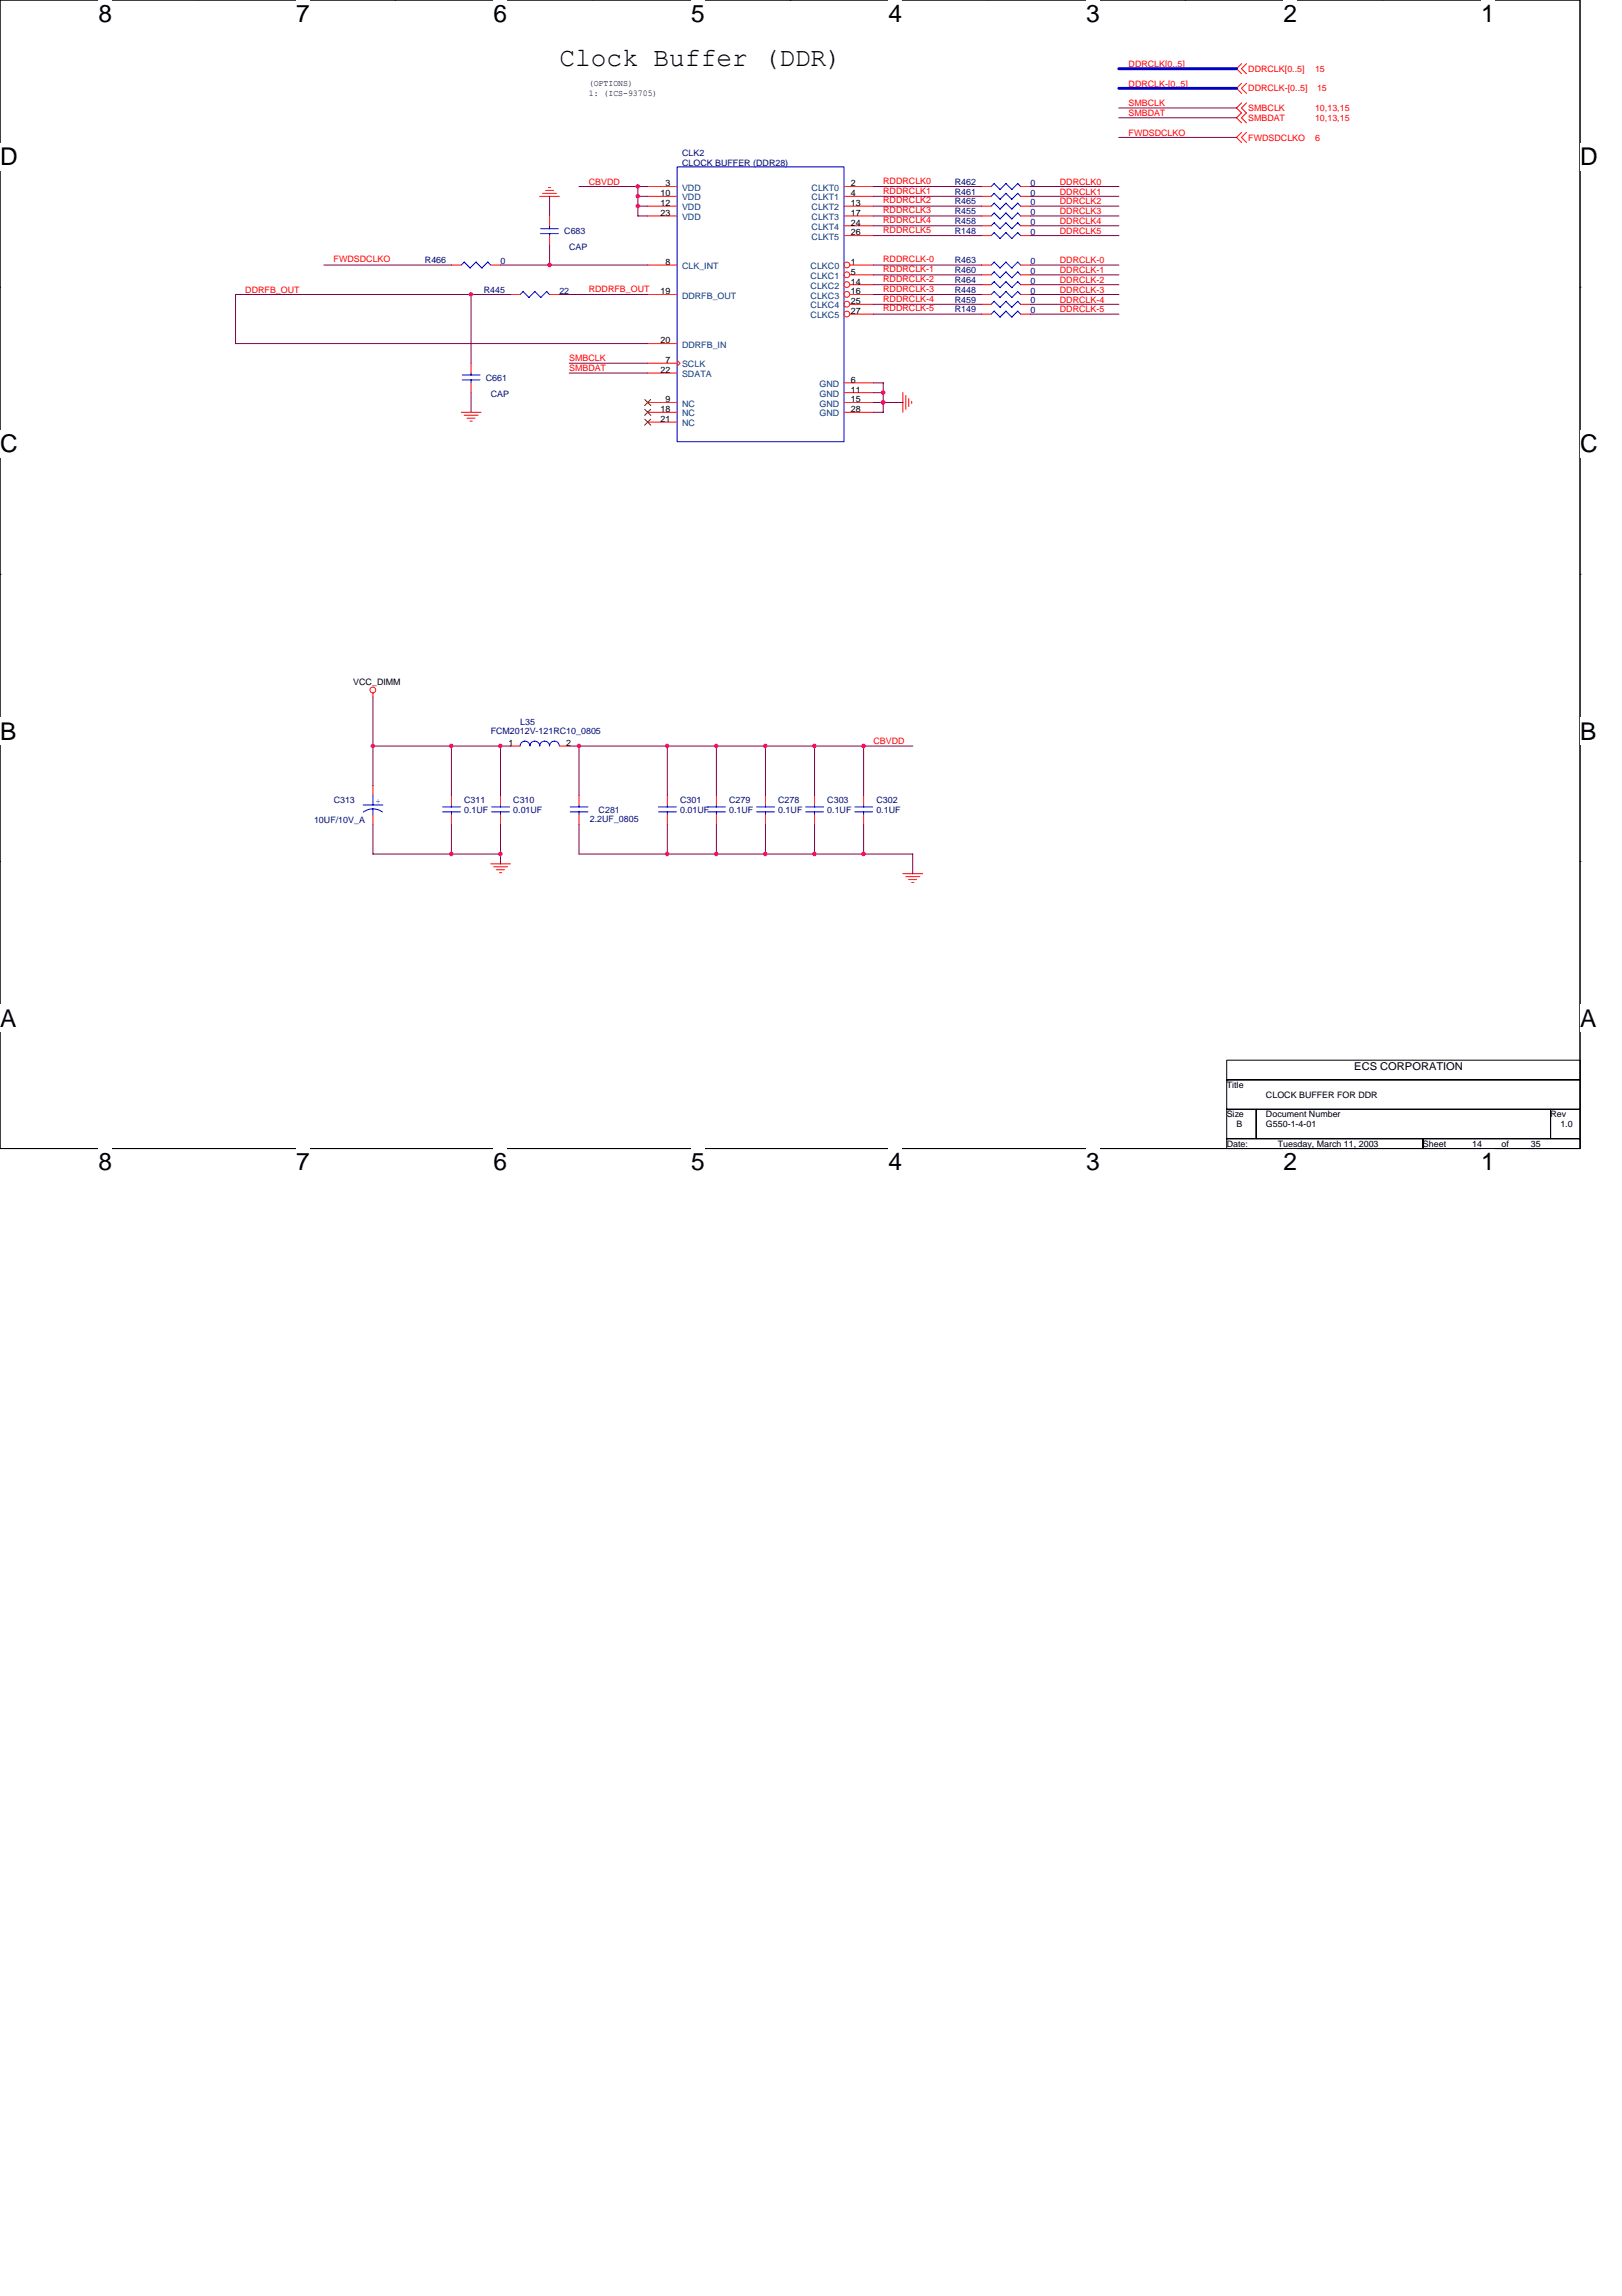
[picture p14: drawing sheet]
<svg xmlns="http://www.w3.org/2000/svg" width="210mm" height="297mm" viewBox="0 0 210 297" stroke-linecap="round" stroke-linejoin="round" font-family="sans-serif">
<defs><g id="words">
<text font-size="3.4" x="72.4" y="8.6">Clock Buffer (DDR)</text>
<g font-size="3.2">
<text x="12.8" y="2.8">8</text>
<text x="38.3" y="2.8">7</text>
<text x="63.9" y="2.8">6</text>
<text x="89.4" y="2.8">5</text>
<text x="115" y="2.8">4</text>
<text x="140.5" y="2.8">3</text>
<text x="166.1" y="2.8">2</text>
<text x="191.7" y="2.8">1</text>
<text x="0" y="21.4">D</text>
<text x="204.5" y="21.4">D</text>
<text x="0" y="58.5">C</text>
<text x="204.5" y="58.5">C</text>
<text x="0" y="95.7">B</text>
<text x="204.5" y="95.7">B</text>
<text x="0" y="132.8">A</text>
<text x="204.5" y="132.8">A</text>
<text x="12.8" y="151.4">8</text>
<text x="38.3" y="151.4">7</text>
<text x="63.9" y="151.4">6</text>
<text x="89.4" y="151.4">5</text>
<text x="115" y="151.4">4</text>
<text x="140.5" y="151.4">3</text>
<text x="166.1" y="151.4">2</text>
<text x="191.7" y="151.4">1</text>
</g>
<text font-size="1.4" x="175.3" y="138.4">ECS CORPORATION</text>
<g font-size="1.1">
<text x="76.2" y="11.1">(OPTIONS)</text>
<text x="76.2" y="12.4">1: (ICS-93705)</text>
<text x="85.5" y="25.4">10</text>
<text x="85.5" y="26.6">12</text>
<text x="85.5" y="27.9">23</text>
<text x="86.1" y="24.1">3</text>
<text x="110.1" y="24.1">2</text>
<text x="110.1" y="25.4">4</text>
<text x="110.1" y="26.6">13</text>
<text x="110.1" y="27.9">17</text>
<text x="110.1" y="29.2">24</text>
<text x="86.1" y="34.3">8</text>
<text x="110.1" y="30.5">26</text>
<text x="110.1" y="34.3">1</text>
<text x="110.1" y="35.5">5</text>
<text x="85.5" y="38.1">19</text>
<text x="110.1" y="36.8">14</text>
<text x="110.1" y="38.1">16</text>
<text x="110.1" y="39.3">25</text>
<text x="110.1" y="40.6">27</text>
<text x="85.5" y="44.4">20</text>
<text x="86.1" y="47">7</text>
<text x="85.5" y="48.2">22</text>
<text x="85.5" y="53.3">18</text>
<text x="86.1" y="52">9</text>
<text x="110.1" y="49.5">6</text>
<text x="110.1" y="50.8">11</text>
<text x="110.1" y="52">15</text>
<text x="110.1" y="53.3">28</text>
<text x="85.5" y="54.6">21</text>
<text x="45.7" y="88.7">VCC_DIMM</text>
<text x="65.8" y="96.5">1</text>
<text x="73.3" y="96.5">2</text>
<text x="158.7" y="140.7">Title</text>
<text x="163.8" y="142">CLOCK BUFFER FOR DDR</text>
<text x="158.7" y="144.5">Size</text>
<text x="158.7" y="148.4">Date:</text>
<text x="160" y="145.8">B</text>
<text x="163.8" y="144.5">Document Number</text>
<text x="163.8" y="145.8">G550-1-4-01</text>
<text x="165.4" y="148.4">Tuesday, March 11, 2003</text>
<text x="184.2" y="148.4">Sheet</text>
<text x="190.5" y="148.4">14</text>
<text x="194.3" y="148.4">of</text>
<text x="198.1" y="148.4">35</text>
<text x="200.7" y="144.5">Rev</text>
<text x="201.9" y="145.8">1.0</text>
</g>
<g font-size="1.1" fill="#f00">
<text x="146" y="8.7">DDRCLK[0..5]</text>
<text x="146" y="11.2">DDRCLK-[0..5]</text>
<text x="161.5" y="9.3">DDRCLK[0..5]</text>
<text x="161.5" y="11.8">DDRCLK-[0..5]</text>
<text x="170.2" y="9.3">15</text>
<text x="170.4" y="11.8">15</text>
<text x="146" y="13.7">SMBCLK</text>
<text x="146" y="15">SMBDAT</text>
<text x="146" y="17.5">FWDSDCLKO</text>
<text x="161.5" y="14.4">SMBCLK</text>
<text x="161.5" y="15.6">SMBDAT</text>
<text x="170.2" y="14.4">10,13,15</text>
<text x="170.2" y="15.6">10,13,15</text>
<text x="76.2" y="23.9">CBVDD</text>
<text x="114.3" y="23.8">RDDRCLK0</text>
<text x="137.2" y="23.9">DDRCLK0</text>
<text x="161.5" y="18.2">FWDSDCLKO</text>
<text x="170.2" y="18.2">6</text>
<text x="114.3" y="25">RDDRCLK1</text>
<text x="114.3" y="26.3">RDDRCLK2</text>
<text x="114.3" y="27.6">RDDRCLK3</text>
<text x="114.3" y="28.9">RDDRCLK4</text>
<text x="137.2" y="26.4">DDRCLK2</text>
<text x="137.2" y="25.2">DDRCLK1</text>
<text x="137.2" y="29">DDRCLK4</text>
<text x="137.2" y="27.7">DDRCLK3</text>
<text x="43.2" y="33.9">FWDSDCLKO</text>
<text x="114.3" y="33.9">RDDRCLK-0</text>
<text x="114.3" y="35.2">RDDRCLK-1</text>
<text x="114.3" y="30.1">RDDRCLK5</text>
<text x="137.2" y="35.3">DDRCLK-1</text>
<text x="137.2" y="34.1">DDRCLK-0</text>
<text x="137.2" y="30.2">DDRCLK5</text>
<text x="31.7" y="37.9">DDRFB_OUT</text>
<text x="76.2" y="37.7">RDDRFB_OUT</text>
<text x="114.3" y="36.5">RDDRCLK-2</text>
<text x="114.3" y="37.7">RDDRCLK-3</text>
<text x="114.3" y="40.3">RDDRCLK-5</text>
<text x="114.3" y="39">RDDRCLK-4</text>
<text x="137.2" y="36.6">DDRCLK-2</text>
<text x="137.2" y="40.4">DDRCLK-5</text>
<text x="137.2" y="39.1">DDRCLK-4</text>
<text x="137.2" y="37.9">DDRCLK-3</text>
<text x="73.7" y="46.8">SMBCLK</text>
<text x="73.7" y="48">SMBDAT</text>
<text x="113" y="96.3">CBVDD</text>
</g>
<g font-size="1.1" fill="#000080">
<text x="88.3" y="20.2">CLK2</text>
<text x="88.3" y="21.5">CLOCK BUFFER (DDR28)</text>
<text x="123.6" y="23.9">R462</text>
<text x="123.6" y="27.7">R455</text>
<text x="123.6" y="29">R458</text>
<text x="123.6" y="26.4">R465</text>
<text x="123.6" y="25.2">R461</text>
<text x="133.4" y="24">0</text>
<text x="133.4" y="27.8">0</text>
<text x="133.4" y="29.1">0</text>
<text x="133.4" y="26.6">0</text>
<text x="133.4" y="25.3">0</text>
<text x="55" y="34.1">R466</text>
<text x="64.8" y="34.2">0</text>
<text x="73" y="30.2">C683</text>
<text x="73.7" y="32.3">CAP</text>
<text x="123.6" y="34.1">R463</text>
<text x="123.6" y="35.3">R460</text>
<text x="123.6" y="30.2">R148</text>
<text x="133.4" y="34.2">0</text>
<text x="133.4" y="35.5">0</text>
<text x="133.4" y="30.4">0</text>
<text x="62.6" y="37.9">R445</text>
<text x="72.4" y="38">22</text>
<text x="123.6" y="37.9">R448</text>
<text x="123.6" y="39.1">R459</text>
<text x="123.6" y="36.6">R464</text>
<text x="123.6" y="40.4">R149</text>
<text x="133.4" y="38">0</text>
<text x="133.4" y="39.3">0</text>
<text x="133.4" y="36.7">0</text>
<text x="133.4" y="40.5">0</text>
<text x="62.9" y="49.3">C661</text>
<text x="63.5" y="51.3">CAP</text>
<text x="63.5" y="95">FCM2012V-121RC10_0805</text>
<text x="67.3" y="93.7">L35</text>
<text x="40.6" y="106.4">10UF/10V_A</text>
<text x="43.2" y="103.9">C313</text>
<text x="60.1" y="103.9">C311</text>
<text x="60.1" y="105.2">0.1UF</text>
<text x="66.4" y="103.9">C310</text>
<text x="66.4" y="105.2">0.01UF</text>
<text x="76.3" y="106.3">2.2UF_0805</text>
<text x="77.5" y="105.2">C281</text>
<text x="88" y="103.9">C301</text>
<text x="88" y="105.2">0.01UF</text>
<text x="94.4" y="103.9">C279</text>
<text x="94.4" y="105.2">0.1UF</text>
<text x="100.7" y="103.9">C278</text>
<text x="100.7" y="105.2">0.1UF</text>
<text x="107.1" y="103.9">C303</text>
<text x="107.1" y="105.2">0.1UF</text>
<text x="113.4" y="103.9">C302</text>
<text x="113.4" y="105.2">0.1UF</text>
</g>
<g font-size="1.1" fill="#004080">
<text x="88.3" y="25.9">VDD</text>
<text x="88.3" y="27.2">VDD</text>
<text x="88.3" y="24.7">VDD</text>
<text x="88.3" y="28.5">VDD</text>
<text x="105" y="24.7">CLKT0</text>
<text x="105" y="25.9">CLKT1</text>
<text x="105" y="27.2">CLKT2</text>
<text x="105" y="28.5">CLKT3</text>
<text x="105" y="29.7">CLKT4</text>
<text x="88.3" y="34.8">CLK_INT</text>
<text x="104.9" y="34.8">CLKC0</text>
<text x="105" y="31">CLKT5</text>
<text x="88.3" y="38.6">DDRFB_OUT</text>
<text x="104.9" y="36.1">CLKC1</text>
<text x="104.9" y="37.4">CLKC2</text>
<text x="104.9" y="38.6">CLKC3</text>
<text x="104.9" y="39.9">CLKC4</text>
<text x="104.9" y="41.2">CLKC5</text>
<text x="88.3" y="45">DDRFB_IN</text>
<text x="88.3" y="47.5">SCLK</text>
<text x="88.3" y="48.8">SDATA</text>
<text x="88.3" y="52.6">NC</text>
<text x="88.3" y="53.9">NC</text>
<text x="106" y="50.1">GND</text>
<text x="106" y="51.3">GND</text>
<text x="106" y="52.6">GND</text>
<text x="106" y="53.9">GND</text>
<text x="88.3" y="55.1">NC</text>
</g>
<text font-size="1.1" fill="#00f" x="48.6" y="104.1">+</text>
</g></defs>
<path d="M0 0h204.5v148.6h-204.5z" fill="none" stroke="#000" stroke-width=".13"/>
<g fill="#fff">
<path d="M12.8 0h1.7v3.5h-1.7z"/>
<path d="M12.8 148.6h1.7v3.5h-1.7z"/>
</g>
<path d="M25.5 0h.1M25.5 148.6h.1" fill="none" stroke="#000" stroke-width=".13"/>
<g fill="#fff">
<path d="M38.3 0h1.8v3.5h-1.8z"/>
<path d="M38.3 148.6h1.8v3.5h-1.8z"/>
</g>
<path d="M51.1 0h.1M51.1 148.6h.1" fill="none" stroke="#000" stroke-width=".13"/>
<g fill="#fff">
<path d="M63.9 0h1.7v3.5h-1.7z"/>
<path d="M63.9 148.6h1.7v3.5h-1.7z"/>
</g>
<path d="M76.7 0h.1M76.7 148.6h.1" fill="none" stroke="#000" stroke-width=".13"/>
<g fill="#fff">
<path d="M89.4 0h1.8v3.5h-1.8z"/>
<path d="M89.4 148.6h1.8v3.5h-1.8z"/>
</g>
<path d="M102.2 0h.1M102.2 148.6h.1" fill="none" stroke="#000" stroke-width=".13"/>
<g fill="#fff">
<path d="M115 0h1.8v3.5h-1.8z"/>
<path d="M115 148.6h1.8v3.5h-1.8z"/>
</g>
<path d="M127.8 0h.1M127.8 148.6h.1" fill="none" stroke="#000" stroke-width=".13"/>
<g fill="#fff">
<path d="M140.5 0h1.8v3.5h-1.8z"/>
<path d="M140.5 148.6h1.8v3.5h-1.8z"/>
</g>
<path d="M153.4 0h.1M153.4 148.6h.1" fill="none" stroke="#000" stroke-width=".13"/>
<g fill="#fff">
<path d="M166.1 0h1.8v3.5h-1.8z"/>
<path d="M166.1 148.6h1.8v3.5h-1.8z"/>
</g>
<path d="M178.9 0h.1M178.9 148.6h.1" fill="none" stroke="#000" stroke-width=".13"/>
<g fill="#fff">
<path d="M191.7 0h1.7v3.5h-1.7z"/>
<path d="M191.7 148.6h1.7v3.5h-1.7z"/>
<path d="M0 18.6h2.3v3.5h-2.3z"/>
<path d="M204.5 18.6h2.3v3.5h-2.3z"/>
<path d="M0 55.7h2.3v3.5h-2.3z"/>
<path d="M204.5 55.7h2.3v3.5h-2.3z"/>
</g>
<path d="M0 37.1h.1M204.5 37.1h.1" fill="none" stroke="#000" stroke-width=".13"/>
<g fill="#fff">
<path d="M0 92.9h2.1v3.5h-2.1z"/>
<path d="M204.5 92.9h2.1v3.5h-2.1z"/>
</g>
<path d="M0 74.3h.1M204.5 74.3h.1" fill="none" stroke="#000" stroke-width=".13"/>
<g fill="#fff">
<path d="M0 130h2.1v3.5h-2.1z"/>
<path d="M204.4 130h2.2v3.5h-2.2z"/>
</g>
<path d="M0 111.4h.1M204.5 111.4h.1M158.7 137.2h45.8v2.5h-45.8zM158.7 139.7h45.8v3.8h-45.8zM158.7 143.5h3.9v3.8h-3.9zM158.7 147.3h25.4v1.3h-25.4zM162.6 143.5h38.1v3.8h-38.1zM184.1 147.3h20.4v1.3h-20.4zM200.7 143.5h3.8v3.8h-3.8z" fill="none" stroke="#000" stroke-width=".13"/>
<g fill="none" stroke="#f00" stroke-width=".13">
<path d="M160.7 8.2l-.7 .7 .7 .6M160.7 10.8l-.7 .6 .7 .7M160.7 13.3l-.7 .7 .7 .6M160.7 14.6l-.7 .6 .7 .7M160.7 17.1l-.7 .7 .7 .6M161.3 8.2l-.6 .7 .6 .6M161.3 10.8l-.6 .6 .6 .7M161.3 13.3l-.6 .7 .6 .6M161.3 14.6l-.6 .6 .6 .7M161.3 17.1l-.6 .7 .6 .6M58.4 34.3h1.3M63.5 34.3h1.3"/>
<path d="M66 38.1h1.3M69.8 25.4h2.6M70.2 25h1.8M70.6 24.6h1M71 24.3h.2M71.1 38.1h1.3M71.1 27.9v1.3M71.1 30.5v1.2M83.8 25.4h3.8M83.8 24.1h3.8M83.8 34.3h3.8M83.8 27.9h3.8"/>
<path d="M83.8 38.1h3.8M83.8 26.7h3.8M109.2 25.4h3.8M109.2 24.1h3.8M109.2 27.9h3.8M109.2 29.2h3.8M109.2 26.7h3.8M109.2 30.5h3.8M110 34.3h3M110 38.1h3M110 35.6h3M110 36.8h3"/>
<path d="M110 39.4h3M127 25.4h1.3M127 24.1h1.3M127 34.3h1.3M127 27.9h1.3M127 38.1h1.3M127 29.2h1.3M127 26.7h1.3M127 30.5h1.3M127 35.6h1.3M127 36.8h1.3M127 39.4h1.3"/>
<path d="M132.1 25.4h1.2M132.1 24.1h1.2M132.1 34.3h1.2M132.1 27.9h1.2M132.1 38.1h1.2M132.1 29.2h1.2M132.1 26.7h1.2M132.1 30.5h1.2M132.1 35.6h1.2M132.1 36.8h1.2M132.1 39.4h1.2M59.7 53.3h2.6"/>
<path d="M60.1 53.7h1.8M60.4 54.1h1.1M60.8 54.5h.3M61 47v1.3M61 49.5v1.3M83.8 53.3h3.8M83.8 48.3h3.8M83.8 52.1h3.8M83.8 44.4h3.8M83.8 47h3.8M83.8 54.6h3.8M87.6 46.6l.4 .4-.4 .4"/>
<path d="M109.2 53.3h3.8M109.2 49.5h3.8M109.2 50.8h3.8M109.2 52.1h3.8M110 40.6h3M116.8 50.8v2.5M117.2 51.2v1.8M117.6 51.6v1M118 51.9v.3M127 40.6h1.3M132.1 40.6h1.2M48.3 89.7v.5"/>
<path d="M66 96.5h1.3M72.4 96.5h1.3M48.3 101.6v1.3M48.3 105.4v1.3M58.4 102.9v1.2M58.4 105.4v1.3M63.5 111.8h2.6M63.9 112.1h1.8M64.2 112.5h1.1M64.6 112.9h.3M64.8 102.9v1.2M64.8 105.4v1.3"/>
<path d="M74.9 102.9v1.2M74.9 105.4v1.3M86.4 102.9v1.2M86.4 105.4v1.3M92.7 102.9v1.2M92.7 105.4v1.3M99.1 102.9v1.2M99.1 105.4v1.3M105.4 102.9v1.2M105.4 105.4v1.3M111.8 102.9v1.2M111.8 105.4v1.3"/>
<path d="M116.8 113h2.6M117.2 113.4h1.8M117.6 113.8h1M118 114.2h.3"/>
<circle cx="109.6" cy="35.5" r=".38"/>
<circle cx="109.6" cy="38.1" r=".38"/>
<circle cx="109.6" cy="34.3" r=".38"/>
<circle cx="109.6" cy="36.8" r=".38"/>
<circle cx="109.6" cy="39.4" r=".38"/>
<circle cx="109.6" cy="40.6" r=".38"/>
<circle cx="48.2" cy="89.3" r=".38"/>
</g>
<g fill="none" stroke="#00f" stroke-width=".13">
<path d="M60.1 33.9l.8 .8M60.1 33.9l-.4 .4M61.6 33.9l.8 .8M61.6 33.9l-.8 .8M63.1 33.9l.4 .4M63.1 33.9l-.7 .8M67.7 37.7l.8 .8M67.7 37.7l-.4 .4M69.2 37.7l.8 .8M69.2 37.7l-.7 .8M70 29.6h2.3M70 30.2h2.3"/>
<path d="M70.7 37.7l.4 .4M70.8 37.7l-.8 .8M71.1 29.2v.4M71.1 30.2v.3M87.6 21.6h21.6v35.5h-21.6zM128.3 35.6l.4-.4 .7 .8M128.3 30.5l.4-.4 .7 .8M128.3 25.4l.4-.4 .7 .8M128.7 23.7l.7 .8M128.7 27.6l.7 .7M128.7 28.8l.7 .8M128.7 33.9l.7 .8"/>
<path d="M128.7 37.7l.7 .8M128.7 26.3l.7 .8M128.7 39l.7 .8M128.7 36.4l.7 .8M128.7 23.7l-.4 .4M128.7 27.5l-.4 .4M128.7 28.8l-.4 .4M128.7 33.9l-.4 .4M128.7 37.7l-.4 .4M128.7 26.3l-.4 .4M128.7 39l-.4 .4M128.7 36.4l-.4 .4"/>
<path d="M129.4 35.9l.8-.7 .8 .8M129.4 30.9l.8-.8 .8 .8M129.4 25.8l.8-.8 .8 .8M130.2 23.7l.8 .8M130.2 27.6l.8 .7M130.2 28.8l.8 .8M130.2 33.9l.8 .8M130.2 37.7l.8 .8M130.2 26.3l.8 .8M130.2 39l.8 .8M130.2 36.4l.8 .8M130.2 23.7l-.8 .8"/>
<path d="M130.2 27.5l-.8 .8M130.2 28.8l-.8 .8M130.2 33.9l-.8 .8M130.2 37.7l-.8 .8M130.2 26.3l-.8 .8M130.2 39l-.8 .8M130.2 36.4l-.8 .8M131.7 23.7l.4 .5M131.7 27.6l.4 .4M131.7 28.8l.4 .4M131.7 33.9l.4 .4M131.7 37.7l.4 .4"/>
<path d="M131.7 26.3l.4 .4M131.7 39l.4 .4M131.7 36.4l.4 .5M131.7 23.7l-.8 .8M131.7 27.5l-.8 .8M131.7 28.8l-.8 .8M131.7 33.9l-.8 .8M131.7 37.7l-.8 .8M131.7 26.3l-.8 .8M131.7 39l-.8 .8M131.7 36.4l-.8 .8M132.1 35.6l-.4-.4-.8 .7"/>
<path d="M132.1 30.5l-.4-.4-.8 .8M132.1 25.4l-.4-.4-.8 .8M59.8 49.1h2.3M59.8 48.5h2.3M61 48.3v.2M61 49.1v.4M128.3 40.6l.4-.4 .7 .8M129.4 41l.8-.8 .8 .8M132.1 40.7l-.4-.5-.8 .8M67.3 96.5a.64 .64 0 0 1 .6-.6 .64 .64 0 0 1 .7 .6 .64 .64 0 0 1 .6-.6 .64 .64 0 0 1 .6 .6 .64 .64 0 0 1 .7-.6 .64 .64 0 0 1 .6 .6 .64 .64 0 0 1 .7-.6 .64 .64 0 0 1 .6 .6M47 104.1h2.6M48.3 102.9v1.3"/>
<path d="M48.3 104.6v.8M49.5 105.1a2.04 2.04 0 0 0-1.3-.5 2.01 2.01 0 0 0-1.2 .5M57.3 105h2.3M57.3 104.4h2.3M58.4 104.1v.3M58.4 105v.4M63.6 105h2.3M63.6 104.4h2.3M64.8 104.1v.3M64.8 105v.4M73.8 105h2.3M73.8 104.4h2.3"/>
<path d="M74.9 104.1v.3M74.9 105v.4M85.2 105h2.3M85.2 104.4h2.3M86.4 104.1v.3M86.4 105v.4M91.6 105h2.3M91.6 104.4h2.3M92.7 104.1v.3M92.7 105v.4M97.9 105h2.3M97.9 104.4h2.3"/>
<path d="M99.1 104.1v.3M99.1 105v.4M104.3 105h2.3M104.3 104.4h2.3M105.4 104.1v.3M105.4 105v.4M110.6 105h2.3M110.6 104.4h2.3M111.8 104.1v.3M111.8 105v.4"/>
</g>
<path d="M83.4 51.7l.8 .8M83.4 53l.8 .7M83.4 54.2l.8 .8M84.2 51.7l-.8 .8M84.2 53l-.8 .7M84.2 54.2l-.8 .8" fill="none" stroke="#804000" stroke-width=".13"/>
<path d="M144.8 8.9h15.2M144.8 11.4h15.2" fill="none" stroke="#00f" stroke-width=".38"/>
<g fill="none" stroke="#800040" stroke-width=".13">
<path d="M144.8 14h15.2M144.8 15.2h15.2M144.8 17.8h15.2M41.9 34.3h16.5M61 38.1v8.9M64.8 34.3h19M66.1 38.1h-35.6v6.4M71.1 25.4v2.6M71.1 31.7v2.6M72.4 38.1h11.4M74.9 24.1h8.9M82.5 25.4h1.3"/>
<path d="M82.5 26.7h1.3M82.5 24.1v3.8h1.3M113 24.1h14M113 25.4h14M113 26.7h14M113 27.9h14M113 38.1h14M113 34.3h14M113 36.8h14M113 35.6h14M113 30.5h14M113 29.2h14"/>
<path d="M113 39.4h14M133.3 24.1h11.5M133.3 25.4h11.5M133.3 26.7h11.5M133.3 27.9h11.5M133.3 38.1h11.5M133.3 34.3h11.5M133.3 36.8h11.5M133.3 35.6h11.5M133.3 30.5h11.5M133.3 29.2h11.5M133.3 39.4h11.5"/>
<path d="M30.5 44.4h53.3M61 50.8v2.6M73.7 48.3h10.1M73.7 47h10.1M113 53.3h1.3M113 52.1h3.9M113 50.8h1.3M113 49.5h1.3M113 40.6h14M114.3 49.5v3.9M133.3 40.6h11.5M48.3 96.5h17.8"/>
<path d="M48.3 90.2v11.4M58.4 96.5v6.4M64.8 96.5v6.4M73.7 96.5h44.4M74.9 96.5v6.4M86.4 96.5v6.4M92.7 96.5v6.4M99.1 96.5v6.4M105.4 96.5v6.4M111.8 96.5v6.4M48.3 110.5h16.5M48.3 106.7v3.8"/>
<path d="M58.4 106.7v3.8M64.8 106.7v5.1M74.9 110.5h43.2v2.6M74.9 106.7v3.8M86.4 106.7v3.8M92.7 106.7v3.8M99.1 106.7v3.8M105.4 106.7v3.8M111.8 106.7v3.8"/>
</g>
<g fill="#f0f" stroke="#f0f" stroke-width=".13">
<circle cx="82.5" cy="24.1" r=".24"/>
<circle cx="48.3" cy="96.5" r=".24"/>
<circle cx="74.9" cy="96.5" r=".24"/>
<circle cx="86.4" cy="110.5" r=".24"/>
<circle cx="58.4" cy="96.5" r=".24"/>
<circle cx="58.4" cy="110.5" r=".24"/>
<circle cx="64.8" cy="110.5" r=".24"/>
<circle cx="82.5" cy="25.4" r=".24"/>
<circle cx="114.3" cy="52.1" r=".24"/>
<circle cx="82.5" cy="26.7" r=".24"/>
<circle cx="64.8" cy="96.5" r=".24"/>
<circle cx="86.4" cy="96.5" r=".24"/>
<circle cx="92.7" cy="96.5" r=".24"/>
<circle cx="99.1" cy="96.5" r=".24"/>
<circle cx="105.4" cy="96.5" r=".24"/>
<circle cx="111.8" cy="96.5" r=".24"/>
<circle cx="92.7" cy="110.5" r=".24"/>
<circle cx="99.1" cy="110.5" r=".24"/>
<circle cx="105.4" cy="110.5" r=".24"/>
<circle cx="111.8" cy="110.5" r=".24"/>
<circle cx="114.3" cy="50.8" r=".24"/>
<circle cx="61" cy="38.1" r=".24"/>
<circle cx="71.1" cy="34.3" r=".24"/>
</g>
<use href="#words"/>
</svg>
